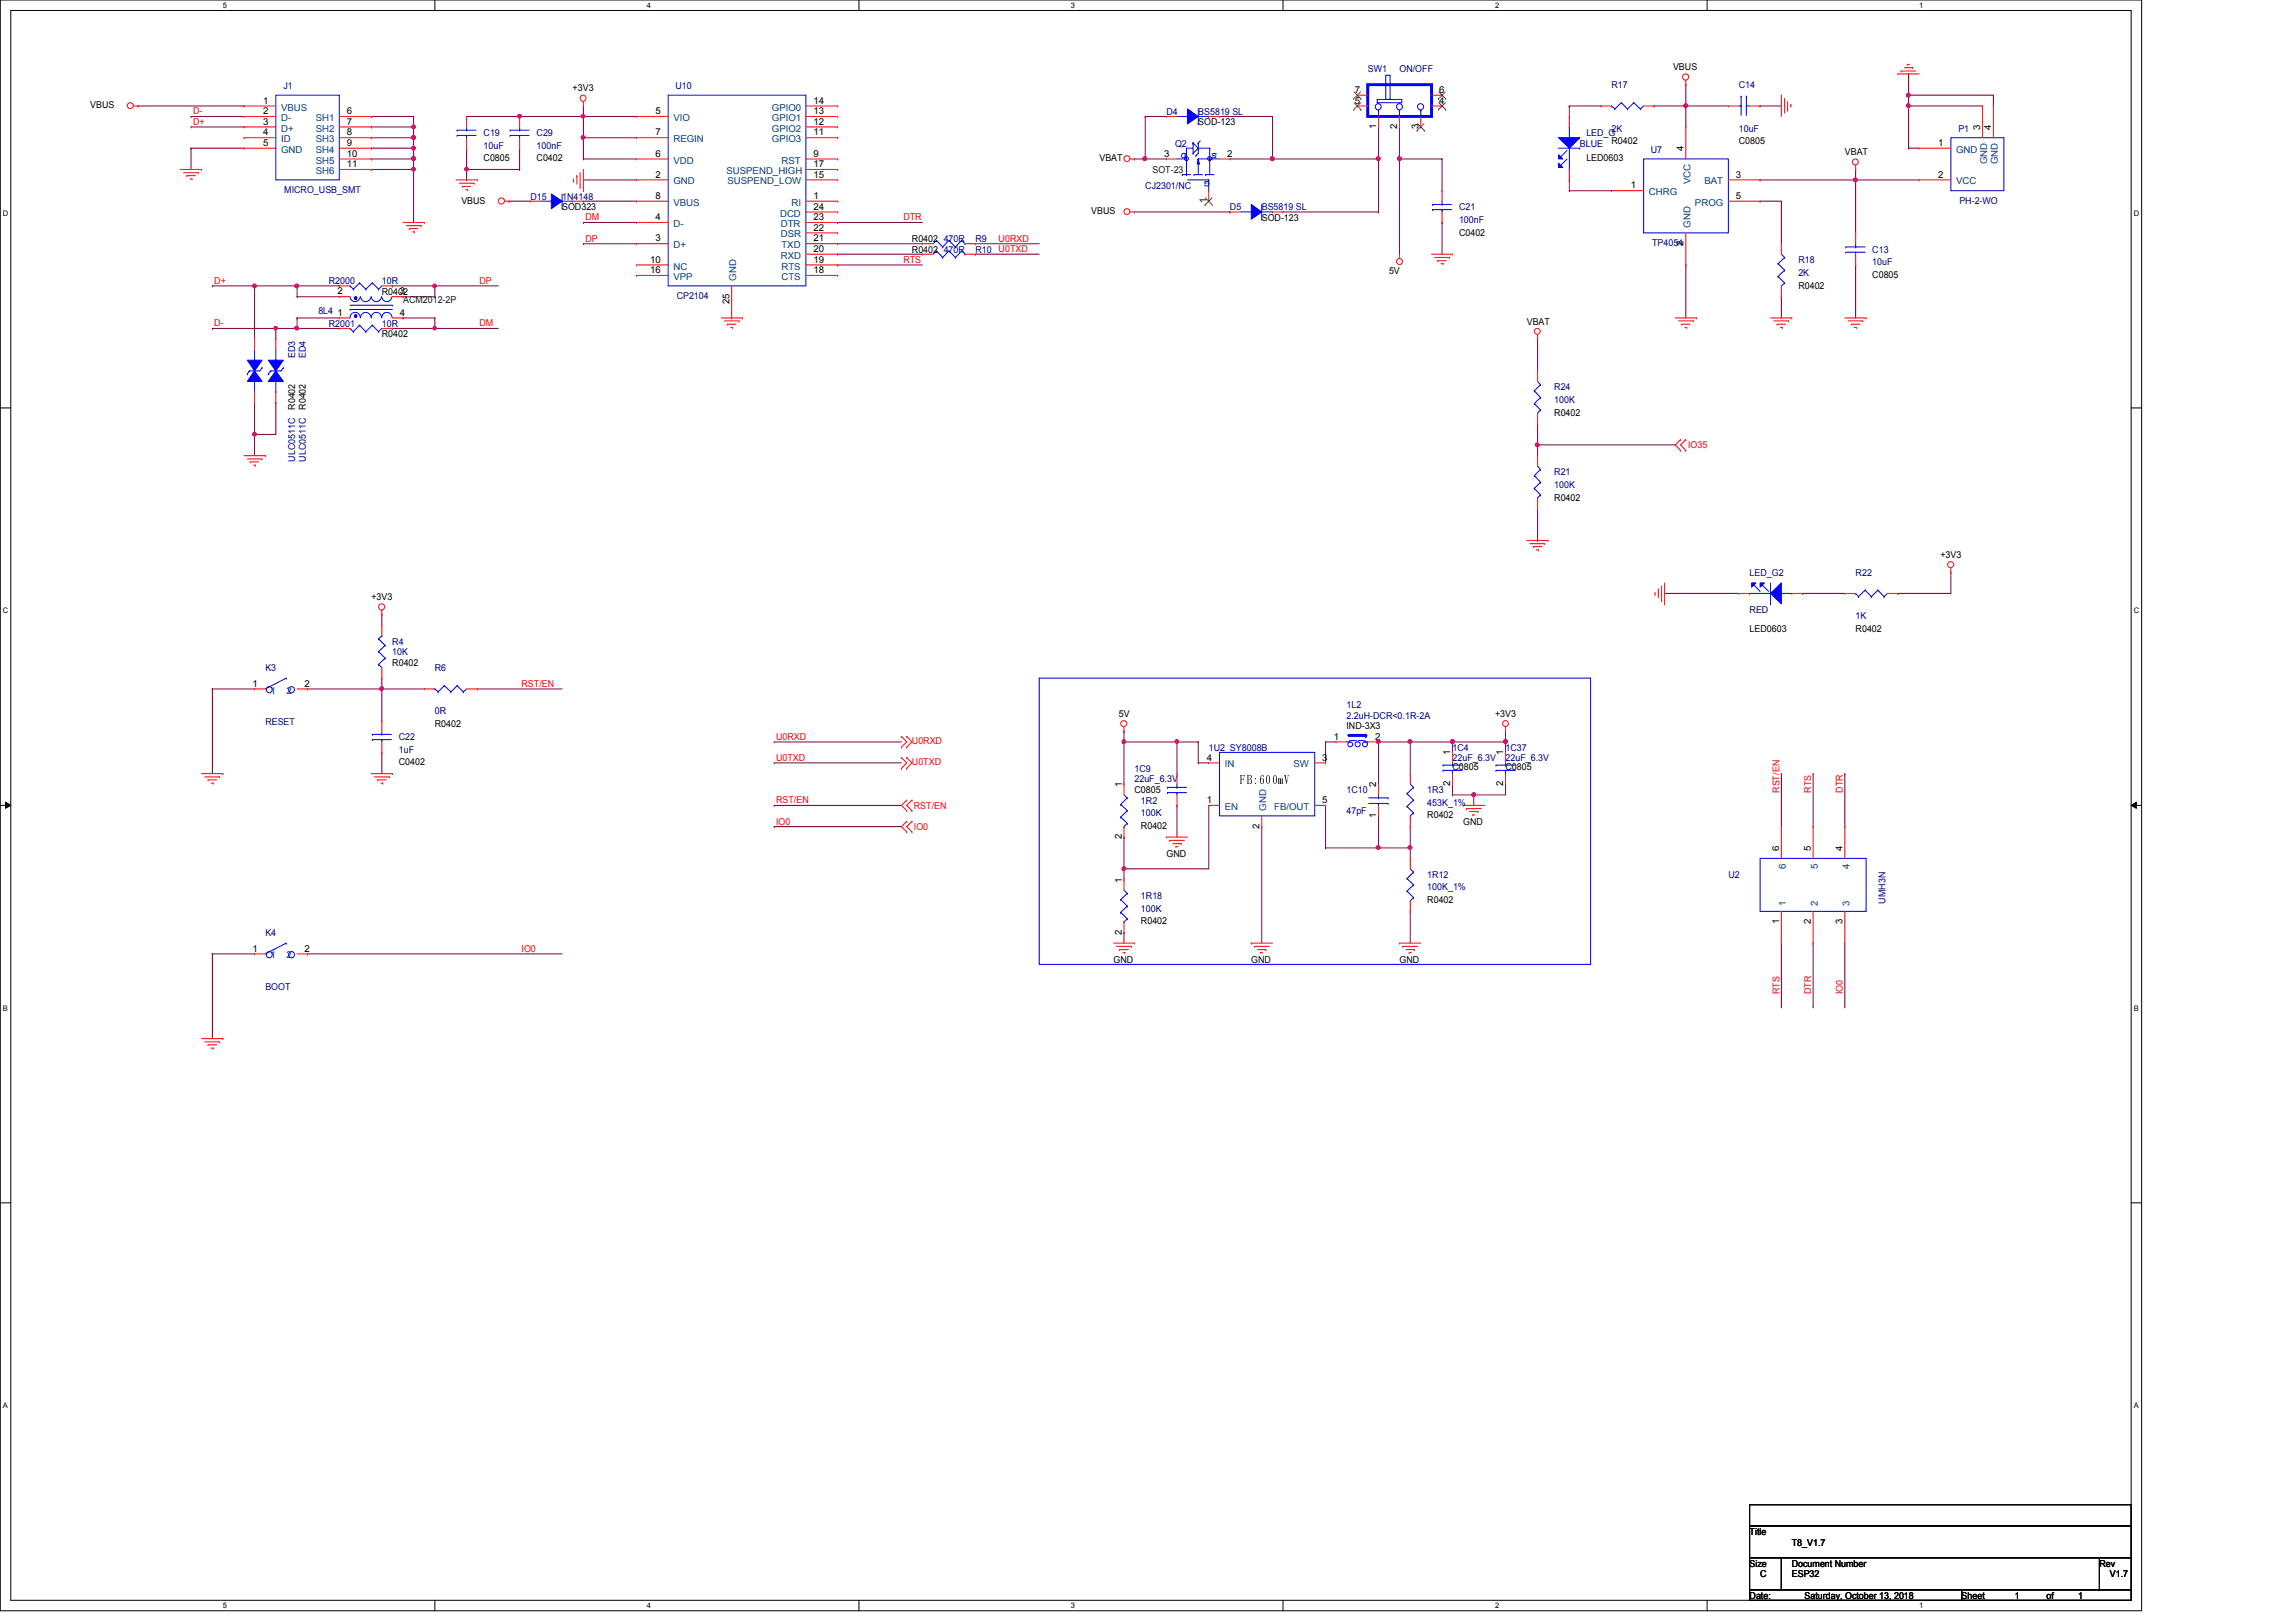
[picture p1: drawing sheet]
<svg xmlns="http://www.w3.org/2000/svg" width="297mm" height="210mm" viewBox="0 0 297 210" stroke-linecap="round" stroke-linejoin="round" font-family="sans-serif">
<defs><g id="words">
<text font-size="1.6" x="160.5" y="101.5">FB:600mV</text>
<g font-size="1.2" fill="#00007f">
<text x="36.7" y="11.6">J1</text>
<text x="87.4" y="11.6">U10</text>
<text x="177" y="9.4">SW1</text>
<text x="181.1" y="9.4">ON/OFF</text>
<text x="208.5" y="11.4">R17</text>
<text x="225" y="11.4">C14</text>
<text x="62.6" y="17.6">C19</text>
<text x="69.4" y="17.6">C29</text>
<text x="150.9" y="14.9">D4</text>
<text x="155" y="14.9">BS5819 SL</text>
<text x="205.2" y="17.6">LED_G</text>
<text x="208.5" y="17">2K</text>
<text x="225" y="17">10uF</text>
<text x="253.4" y="17">P1</text>
<text x="62.6" y="19.2">10uF</text>
<text x="69.4" y="19.2">100nF</text>
<text x="152" y="19">Q2</text>
<text x="204.4" y="19">BLUE</text>
<text x="213.6" y="19.8">U7</text>
<text x="36.8" y="25">MICRO_USB_SMT</text>
<text x="68.6" y="25.8">D15</text>
<text x="72.7" y="25.8">1N4148</text>
<text x="148.2" y="24.4">CJ2301/NC</text>
<text x="159.1" y="27.2">D5</text>
<text x="163.2" y="27.2">BS5819 SL</text>
<text x="188.8" y="27.2">C21</text>
<text x="188.8" y="28.8">100nF</text>
<text x="253.5" y="26.4">PH-2-WO</text>
<text x="122.1" y="32.7">470R</text>
<text x="122.1" y="31.3">470R</text>
<text x="126.2" y="32.7">R10</text>
<text x="126.2" y="31.3">R9</text>
<text x="213.7" y="31.8">TP4054</text>
<text x="232.7" y="34">R18</text>
<text x="232.7" y="35.7">2K</text>
<text x="242.2" y="32.7">C13</text>
<text x="242.2" y="34.3">10uF</text>
<text x="41.2" y="40.6">8L4</text>
<text x="42.5" y="36.8">R2000</text>
<text x="49.4" y="36.8">10R</text>
<text x="87.5" y="38.7">CP2104</text>
<text x="38.2" y="46.4" transform="rotate(-90 38.2 46.4)">ED3</text>
<text x="39.6" y="46.4" transform="rotate(-90 39.6 46.4)">ED4</text>
<text x="42.5" y="42.3">R2001</text>
<text x="49.4" y="42.3">10R</text>
<text x="201.1" y="50.5">R24</text>
<text x="201.1" y="52.2">100K</text>
<text x="38.2" y="59.8" transform="rotate(-90 38.2 59.8)">ULC0511C</text>
<text x="39.6" y="59.8" transform="rotate(-90 39.6 59.8)">ULC0511C</text>
<text x="201.1" y="61.5">R21</text>
<text x="201.1" y="63.1">100K</text>
<text x="226.4" y="74.5">LED_G2</text>
<text x="240.1" y="74.5">R22</text>
<text x="50.8" y="83.4">R4</text>
<text x="226.4" y="79.3">RED</text>
<text x="240.1" y="80.1">1K</text>
<text x="34.3" y="86.9">K3</text>
<text x="50.8" y="84.8">10K</text>
<text x="56.3" y="86.9">R6</text>
<text x="34.3" y="93.9">RESET</text>
<text x="51.6" y="95.8">C22</text>
<text x="56.3" y="92.5">0R</text>
<text x="174.2" y="91.7">1L2</text>
<text x="174.2" y="93">2.2uH-DCR&lt;0.1R-2A</text>
<text x="51.6" y="97.4">1uF</text>
<text x="146.8" y="99.9">1C9</text>
<text x="146.8" y="101.3">22uF_6.3V</text>
<text x="156.4" y="97.2">1U2 SY8008B</text>
<text x="187.9" y="97.2">1C4</text>
<text x="187.9" y="98.5">22uF_6.3V</text>
<text x="194.8" y="97.2">1C37</text>
<text x="194.8" y="98.5">22uF_6.3V</text>
<text x="147.6" y="104">1R2</text>
<text x="147.6" y="105.6">100K</text>
<text x="174.2" y="102.6">1C10</text>
<text x="174.2" y="105.4">47pF</text>
<text x="184.7" y="102.6">1R3</text>
<text x="184.7" y="104.3">453K_1%</text>
<text x="184.7" y="113.6">1R12</text>
<text x="223.6" y="113.6">U2</text>
<text x="147.6" y="116.3">1R18</text>
<text x="147.6" y="118">100K</text>
<text x="184.7" y="115.2">100K_1%</text>
<text x="243.9" y="117" transform="rotate(-90 243.9 117)">UMH3N</text>
<text x="34.3" y="121.2">K4</text>
<text x="34.3" y="128.1">BOOT</text>
</g>
<g font-size="1.2">
<text x="74.1" y="11.8">+3V3</text>
<text x="216.4" y="9.1">VBUS</text>
<text x="11.7" y="14">VBUS</text>
<text x="34" y="13.4">1</text>
<text x="34" y="14.8">2</text>
<text x="34" y="16.1">3</text>
<text x="34" y="17.5">4</text>
<text x="44.9" y="14.8">6</text>
<text x="44.9" y="16.1">7</text>
<text x="44.9" y="17.5">8</text>
<text x="84.8" y="14.8">5</text>
<text x="84.8" y="17.5">7</text>
<text x="105.2" y="13.4">14</text>
<text x="105.2" y="14.8">13</text>
<text x="105.2" y="16.1">12</text>
<text x="105.2" y="17.5">11</text>
<text x="155" y="16.2">SOD-123</text>
<text x="175.3" y="12">7</text>
<text x="175.3" y="13.4">5</text>
<text x="178.1" y="16.7" transform="rotate(-90 178.1 16.7)">1</text>
<text x="180.8" y="16.7" transform="rotate(-90 180.8 16.7)">2</text>
<text x="183.5" y="16.7" transform="rotate(-90 183.5 16.7)">3</text>
<text x="186.2" y="13.4">4</text>
<text x="186.2" y="12">6</text>
<text x="256.2" y="16.8" transform="rotate(-90 256.2 16.8)">3</text>
<text x="257.6" y="16.8" transform="rotate(-90 257.6 16.8)">4</text>
<text x="34" y="18.9">5</text>
<text x="44.9" y="18.9">9</text>
<text x="44.9" y="20.3">10</text>
<text x="44.9" y="21.6">11</text>
<text x="62.6" y="20.9">C0805</text>
<text x="69.4" y="20.9">C0402</text>
<text x="84.8" y="20.3">6</text>
<text x="84.8" y="23">2</text>
<text x="105.2" y="20.3">9</text>
<text x="105.2" y="21.6">17</text>
<text x="105.2" y="23">15</text>
<text x="142.2" y="20.9">VBAT</text>
<text x="150.6" y="20.3">3</text>
<text x="158.7" y="20.3">2</text>
<text x="205.2" y="20.9">LED0603</text>
<text x="208.5" y="18.7">R0402</text>
<text x="217.8" y="19.6" transform="rotate(-90 217.8 19.6)">4</text>
<text x="224.6" y="23">3</text>
<text x="225" y="18.7">C0805</text>
<text x="238.7" y="20.1">VBAT</text>
<text x="250.7" y="18.9">1</text>
<text x="250.7" y="23">2</text>
<text x="59.7" y="26.4">VBUS</text>
<text x="72.7" y="27.2">SOD323</text>
<text x="84.8" y="25.7">8</text>
<text x="84.8" y="28.5">4</text>
<text x="105.2" y="25.7">1</text>
<text x="105.2" y="27.1">24</text>
<text x="105.2" y="28.5">23</text>
<text x="105.2" y="29.8">22</text>
<text x="141.2" y="27.7">VBUS</text>
<text x="156.1" y="26.3" transform="rotate(-90 156.1 26.3)">1</text>
<text x="163.2" y="28.6">SOD-123</text>
<text x="211" y="24.4">1</text>
<text x="224.6" y="25.7">5</text>
<text x="84.1" y="35.3">16</text>
<text x="84.1" y="34">10</text>
<text x="84.8" y="31.2">3</text>
<text x="105.2" y="31.2">21</text>
<text x="105.2" y="32.6">20</text>
<text x="105.2" y="34">19</text>
<text x="105.2" y="35.3">18</text>
<text x="118" y="32.7">R0402</text>
<text x="118" y="31.3">R0402</text>
<text x="179.7" y="35.4">5V</text>
<text x="188.8" y="30.5">C0402</text>
<text x="217.8" y="31.8" transform="rotate(-90 217.8 31.8)">2</text>
<text x="242.2" y="36">C0805</text>
<text x="43.6" y="40.9">1</text>
<text x="43.6" y="38.1">2</text>
<text x="49.4" y="38.1">R0402</text>
<text x="51.7" y="40.9">4</text>
<text x="51.7" y="38.1">3</text>
<text x="94.4" y="39.3" transform="rotate(-90 94.4 39.3)">25</text>
<text x="197.5" y="42">VBAT</text>
<text x="232.7" y="37.3">R0402</text>
<text x="49.4" y="43.6">R0402</text>
<text x="38.2" y="53" transform="rotate(-90 38.2 53)">R0402</text>
<text x="39.6" y="53" transform="rotate(-90 39.6 53)">R0402</text>
<text x="201.1" y="53.8">R0402</text>
<text x="201.1" y="64.8">R0402</text>
<text x="48" y="77.7">+3V3</text>
<text x="251" y="72.2">+3V3</text>
<text x="226.4" y="81.8">LED0603</text>
<text x="240.1" y="81.8">R0402</text>
<text x="32.7" y="88.9">1</text>
<text x="39.4" y="88.9">2</text>
<text x="50.8" y="86.1">R0402</text>
<text x="56.3" y="94.1">R0402</text>
<text x="144.7" y="92.8">5V</text>
<text x="172.5" y="95.7">1</text>
<text x="174.2" y="94.4">IND-3X3</text>
<text x="177.9" y="95.7">2</text>
<text x="193.4" y="92.8">+3V3</text>
<text x="51.6" y="99.1">C0402</text>
<text x="145.1" y="101.9" transform="rotate(-90 145.1 101.9)">1</text>
<text x="156.1" y="98.4">4</text>
<text x="171.1" y="98.4">3</text>
<text x="178.1" y="101.9" transform="rotate(-90 178.1 101.9)">2</text>
<text x="187.6" y="101.8" transform="rotate(-90 187.6 101.8)">2</text>
<text x="187.6" y="97.7" transform="rotate(-90 187.6 97.7)">1</text>
<text x="187.9" y="99.6">C0805</text>
<text x="194.5" y="101.8" transform="rotate(-90 194.5 101.8)">2</text>
<text x="194.5" y="97.7" transform="rotate(-90 194.5 97.7)">1</text>
<text x="194.8" y="99.6">C0805</text>
<text x="146.8" y="102.6">C0805</text>
<text x="147.6" y="107.3">R0402</text>
<text x="156.1" y="103.9">1</text>
<text x="162.9" y="107.2" transform="rotate(-90 162.9 107.2)">2</text>
<text x="171.1" y="103.9">5</text>
<text x="178.1" y="105.9" transform="rotate(-90 178.1 105.9)">1</text>
<text x="184.7" y="105.9">R0402</text>
<text x="189.3" y="106.7">GND</text>
<text x="145.1" y="108.6" transform="rotate(-90 145.1 108.6)">2</text>
<text x="150.9" y="110.9">GND</text>
<text x="230.2" y="110.1" transform="rotate(-90 230.2 110.1)">6</text>
<text x="234.3" y="110.1" transform="rotate(-90 234.3 110.1)">5</text>
<text x="238.4" y="110.1" transform="rotate(-90 238.4 110.1)">4</text>
<text x="145.1" y="114.2" transform="rotate(-90 145.1 114.2)">1</text>
<text x="147.6" y="119.6">R0402</text>
<text x="184.7" y="116.9">R0402</text>
<text x="230.2" y="119.6" transform="rotate(-90 230.2 119.6)">1</text>
<text x="234.3" y="119.6" transform="rotate(-90 234.3 119.6)">2</text>
<text x="238.4" y="119.6" transform="rotate(-90 238.4 119.6)">3</text>
<text x="32.7" y="123.1">1</text>
<text x="39.4" y="123.1">2</text>
<text x="144.1" y="124.6">GND</text>
<text x="145.1" y="120.9" transform="rotate(-90 145.1 120.9)">2</text>
<text x="161.9" y="124.6">GND</text>
<text x="181.1" y="124.6">GND</text>
<text x="226.4" y="198.6">Title</text>
<text x="226.4" y="202.7">Size</text>
<text x="231.8" y="202.7">Document Number</text>
<text x="231.8" y="200">T8_V1.7</text>
<text x="271.6" y="202.7">Rev</text>
<text x="226.4" y="206.9">Date:</text>
<text x="227.7" y="204.1">C</text>
<text x="231.8" y="204.1">ESP32</text>
<text x="233.5" y="206.9">Saturday, October 13, 2018</text>
<text x="253.8" y="206.9">Sheet</text>
<text x="260.6" y="206.9">1</text>
<text x="264.7" y="206.9">of</text>
<text x="268.9" y="206.9">1</text>
<text x="273" y="204.1">V1.7</text>
</g>
<g font-size="1.2" fill="#f00">
<text x="25" y="16.2">D+</text>
<text x="25" y="14.8">D-</text>
<text x="75.7" y="28.5">DM</text>
<text x="116.9" y="28.5">DTR</text>
<text x="75.7" y="31.3">DP</text>
<text x="116.9" y="34">RTS</text>
<text x="129.2" y="32.6">U0TXD</text>
<text x="129.2" y="31.3">U0RXD</text>
<text x="27.7" y="36.7">D+</text>
<text x="62" y="36.7">DP</text>
<text x="27.7" y="42.2">D-</text>
<text x="62" y="42.2">DM</text>
<text x="218.4" y="58">IO35</text>
<text x="67.5" y="88.9">RST/EN</text>
<text x="100.4" y="95.8">U0RXD</text>
<text x="100.4" y="98.5">U0TXD</text>
<text x="118" y="99.1">U0TXD</text>
<text x="118" y="96.3">U0RXD</text>
<text x="100.4" y="106.7">IO0</text>
<text x="100.4" y="104">RST/EN</text>
<text x="118.2" y="104.7">RST/EN</text>
<text x="118.2" y="107.4">IO0</text>
<text x="230.2" y="102.6" transform="rotate(-90 230.2 102.6)">RST/EN</text>
<text x="234.3" y="102.6" transform="rotate(-90 234.3 102.6)">RTS</text>
<text x="238.4" y="102.6" transform="rotate(-90 238.4 102.6)">DTR</text>
<text x="67.5" y="123.2">IO0</text>
<text x="230.2" y="128.7" transform="rotate(-90 230.2 128.7)">RTS</text>
<text x="234.3" y="128.7" transform="rotate(-90 234.3 128.7)">DTR</text>
<text x="238.4" y="128.7" transform="rotate(-90 238.4 128.7)">IO0</text>
</g>
<g font-size="1.2" fill="#003f7f">
<text x="36.4" y="14.3">VBUS</text>
<text x="36.4" y="15.7">D-</text>
<text x="36.4" y="17">D+</text>
<text x="40.8" y="15.7">SH1</text>
<text x="40.8" y="17">SH2</text>
<text x="87.1" y="15.7">VIO</text>
<text x="99.9" y="14.3">GPIO0</text>
<text x="99.9" y="15.7">GPIO1</text>
<text x="99.9" y="17">GPIO2</text>
<text x="36.4" y="18.4">ID</text>
<text x="36.4" y="19.8">GND</text>
<text x="40.8" y="18.4">SH3</text>
<text x="40.8" y="19.8">SH4</text>
<text x="40.8" y="21.2">SH5</text>
<text x="40.8" y="22.5">SH6</text>
<text x="87.1" y="18.4">REGIN</text>
<text x="87.1" y="21.2">VDD</text>
<text x="87.1" y="23.9">GND</text>
<text x="94" y="22.5">SUSPEND_HIGH</text>
<text x="94.1" y="23.9">SUSPEND_LOW</text>
<text x="99.9" y="18.4">GPIO3</text>
<text x="101.1" y="21.2">RST</text>
<text x="218.7" y="23.9" transform="rotate(-90 218.7 23.9)">VCC</text>
<text x="220.5" y="23.9">BAT</text>
<text x="253.1" y="19.8">GND</text>
<text x="253.1" y="23.9">VCC</text>
<text x="257.1" y="21.3" transform="rotate(-90 257.1 21.3)">GND</text>
<text x="258.5" y="21.3" transform="rotate(-90 258.5 21.3)">GND</text>
<text x="87.1" y="26.6">VBUS</text>
<text x="87.1" y="29.4">D-</text>
<text x="100.9" y="28">DCD</text>
<text x="101" y="29.4">DTR</text>
<text x="102.4" y="26.6">RI</text>
<text x="213.3" y="25.3">CHRG</text>
<text x="218.7" y="29.5" transform="rotate(-90 218.7 29.5)">GND</text>
<text x="219.3" y="26.6">PROG</text>
<text x="87.1" y="32.1">D+</text>
<text x="87.1" y="34.9">NC</text>
<text x="101" y="30.7">DSR</text>
<text x="101" y="33.5">RXD</text>
<text x="101.1" y="32.1">TXD</text>
<text x="101.1" y="34.9">RTS</text>
<text x="87.1" y="36.2">VPP</text>
<text x="95.2" y="36.3" transform="rotate(-90 95.2 36.3)">GND</text>
<text x="101.1" y="36.2">CTS</text>
<text x="35" y="89.7">1</text>
<text x="37.1" y="89.7">2</text>
<text x="158.5" y="99.3">IN</text>
<text x="167.3" y="99.3">SW</text>
<text x="158.5" y="104.8">EN</text>
<text x="163.8" y="104.9" transform="rotate(-90 163.8 104.9)">GND</text>
<text x="164.8" y="104.8">FB/OUT</text>
<text x="231.1" y="112.4" transform="rotate(-90 231.1 112.4)">6</text>
<text x="235.2" y="112.4" transform="rotate(-90 235.2 112.4)">5</text>
<text x="239.3" y="112.4" transform="rotate(-90 239.3 112.4)">4</text>
<text x="231.1" y="117.3" transform="rotate(-90 231.1 117.3)">1</text>
<text x="235.2" y="117.3" transform="rotate(-90 235.2 117.3)">2</text>
<text x="239.3" y="117.3" transform="rotate(-90 239.3 117.3)">3</text>
<text x="35" y="124">1</text>
<text x="37.1" y="124">2</text>
</g>
<g font-size="1.2" fill="#003f00">
<text x="149.1" y="22.4">SOT-23</text>
<text x="52.2" y="39.2">ACM2012-2P</text>
</g>
<g font-size="1.2" fill="#00f">
<text x="153.5" y="19.8" transform="rotate(180 153.5 19.8)">D</text>
<text x="156.5" y="23.4" transform="rotate(180 156.5 23.4)">G</text>
<text x="157.5" y="19.8" transform="rotate(180 157.5 19.8)">S</text>
</g>
<g font-size="1">
<text x="28.8" y="1">5</text>
<text x="83.7" y="1">4</text>
<text x="138.6" y="1">3</text>
<text x="193.4" y="1">2</text>
<text x="248.3" y="1">1</text>
<text x=".4" y="27.9">D</text>
<text x="276.1" y="27.9">D</text>
<text x=".4" y="79.4">C</text>
<text x="276.1" y="79.4">C</text>
<text x=".4" y="130.8">B</text>
<text x="276.1" y="130.8">B</text>
<text x=".4" y="182.2">A</text>
<text x="276.1" y="182.2">A</text>
<text x="28.8" y="208.1">5</text>
<text x="83.7" y="208.1">4</text>
<text x="138.6" y="208.1">3</text>
<text x="193.4" y="208.1">2</text>
<text x="248.3" y="208.1">1</text>
</g>
</g></defs>
<path d="M0 0h277.1v208.4h-277.1zM1.4 1.4h274.3v205.7h-274.3z" fill="none" stroke="#000" stroke-width=".13"/>
<g fill="#fff">
<path d="M28.8 .1h.6v1.1h-.6z"/>
<path d="M28.8 207.2h.6v1.1h-.6z"/>
</g>
<path d="M56.3 0v1.4M56.3 207.1v1.3" fill="none" stroke="#000" stroke-width=".13"/>
<g fill="#fff">
<path d="M83.7 .1h.5v1.1h-.5z"/>
<path d="M83.7 207.2h.5v1.1h-.5z"/>
</g>
<path d="M111.1 0v1.4M111.1 207.1v1.3" fill="none" stroke="#000" stroke-width=".13"/>
<g fill="#fff">
<path d="M138.6 .1h.5v1.1h-.5z"/>
<path d="M138.6 207.2h.5v1.1h-.5z"/>
</g>
<path d="M166 0v1.4M166 207.1v1.3" fill="none" stroke="#000" stroke-width=".13"/>
<g fill="#fff">
<path d="M193.4 .1h.6v1.1h-.6z"/>
<path d="M193.4 207.2h.6v1.1h-.6z"/>
</g>
<path d="M220.8 0v1.4M220.8 207.1v1.3" fill="none" stroke="#000" stroke-width=".13"/>
<g fill="#fff">
<path d="M248.3 .1h.5v1.1h-.5z"/>
<path d="M248.3 207.2h.5v1.1h-.5z"/>
<path d="M.4 27.1h.7v1.1h-.7z"/>
<path d="M276.1 27.1h.7v1.1h-.7z"/>
<path d="M.4 78.5h.7v1.1h-.7z"/>
<path d="M276.1 78.5h.7v1.1h-.7z"/>
</g>
<path d="M0 52.8h1.4M275.7 52.8h1.4" fill="none" stroke="#000" stroke-width=".13"/>
<g fill="#fff">
<path d="M.4 129.9h.6v1.1h-.6z"/>
<path d="M276.1 129.9h.6v1.1h-.6z"/>
</g>
<path d="M0 104.2h1.4M.7 103.8l.7 .4-.7 .4zM275.7 104.2l.7-.4v.8zM275.7 104.2h1.4" fill="none" stroke="#000" stroke-width=".13"/>
<path d="M.7 103.8l.7 .4-.7 .4zM275.7 104.2l.7-.4v.8z" fill="#000"/>
<g fill="#fff">
<path d="M.4 181.4h.6v1.1h-.6z"/>
<path d="M276.1 181.4h.6v1.1h-.6z"/>
</g>
<path d="M0 155.7h1.4M275.7 155.7h1.4" fill="none" stroke="#000" stroke-width=".13"/>
<path d="M134.4 87.8h71.4v37h-71.4z" fill="none" stroke="#00f" stroke-width=".13"/>
<path d="M48 15.1h.1M48 16.4h.1M48 15.1h5.5M48 16.4h5.5M53.5 16.4h.1M53.5 16.4v1.4" fill="none" stroke="#7f003f" stroke-width=".13"/>
<circle cx="53.5" cy="16.4" r=".26" fill="#f0f"/>
<circle cx="53.5" cy="16.4" r=".26" fill="none" stroke="#f0f" stroke-width=".13"/>
<path d="M48 17.8h.1M48 17.8h5.5M53.5 17.8h.1M53.5 17.8v1.4" fill="none" stroke="#7f003f" stroke-width=".13"/>
<circle cx="53.5" cy="17.8" r=".26" fill="#f0f"/>
<circle cx="53.5" cy="17.8" r=".26" fill="none" stroke="#f0f" stroke-width=".13"/>
<path d="M48 19.2h.1M48 19.2h5.5M53.5 21.9h.1M53.5 21.9v6.9" fill="none" stroke="#7f003f" stroke-width=".13"/>
<circle cx="53.5" cy="21.9" r=".25" fill="#f0f"/>
<circle cx="53.5" cy="21.9" r=".25" fill="none" stroke="#f0f" stroke-width=".13"/>
<path d="M48 20.6h.1M48 20.6h5.5" fill="none" stroke="#7f003f" stroke-width=".13"/>
<circle cx="53.5" cy="20.5" r=".26" fill="#f0f"/>
<circle cx="53.5" cy="20.5" r=".26" fill="none" stroke="#f0f" stroke-width=".13"/>
<g fill="none" stroke="#7f003f" stroke-width=".13">
<path d="M24.7 19.2h.1M24.7 16.4h.1M24.7 15.1h.1M24.7 19.2h6.9M24.7 19.2v2.7M24.7 16.4h6.9M24.7 15.1h6.9M218.1 13.7h.1M218.1 13.7v2.7M48 21.9h.1M48 21.9h5.5M75.5 28.8h.1"/>
<path d="M75.5 31.5h.1M75.5 28.8h6.8M75.5 31.5h6.8M108.4 32.9h.1M108.4 28.8h.1M108.4 34.3h.1M108.4 28.8h10.9M108.4 32.9h10.9M108.4 34.3h10.9"/>
</g>
<circle cx="218.1" cy="13.7" r=".26" fill="#f0f"/>
<circle cx="218.1" cy="13.7" r=".26" fill="none" stroke="#f0f" stroke-width=".13"/>
<g fill="none" stroke="#7f003f" stroke-width=".13">
<path d="M203 13.7h.1M203 13.7h4.1M203 13.7v1.4M218.1 13.7h.1M218.1 13.7h5.5M203 24.7h.1M203 23.3h.1M203 24.7h5.5M203 23.3v1.4M218.1 34.3h.1M218.1 34.3v6.8M227.7 26h.1"/>
<path d="M227.7 26h2.8M230.5 26h.1M230.5 26v5.5M240.1 23.3h.1M240.1 23.3h8.2"/>
</g>
<circle cx="240" cy="23.3" r=".26" fill="#f0f"/>
<circle cx="240" cy="23.3" r=".26" fill="none" stroke="#f0f" stroke-width=".13"/>
<path d="M227.7 13.7h.1M227.7 13.7h2.8M246.9 19.2h.1M246.9 13.7h.1M246.9 19.2h1.4M246.9 13.7v5.5M230.5 38.4h.1M230.5 38.4v2.7M240.1 23.3h.1M240.1 34.3h.1M240.1 23.3v6.8M240.1 34.3v6.8" fill="none" stroke="#7f003f" stroke-width=".13"/>
<circle cx="246.9" cy="13.7" r=".26" fill="#f0f"/>
<circle cx="246.9" cy="13.7" r=".26" fill="none" stroke="#f0f" stroke-width=".13"/>
<path d="M214 13.7h.1M218.1 11h.1M218.1 11v2.7h-4.1M227.7 23.3h.1M240.1 21.9h.1M240.1 21.9v1.4h-12.4M49.4 87.8h.1M49.4 87.8v1.4" fill="none" stroke="#7f003f" stroke-width=".13"/>
<path d="M49.2 88.9h.2l.2 .1-.1 .3-.1 .1-.2-.1z" fill-rule="evenodd" fill="#f0f"/>
<path d="M49.2 88.9h.2l.2 .1-.1 .3-.1 .1-.2-.1z" fill="none" stroke="#f0f" stroke-width=".13"/>
<g fill="none" stroke="#7f003f" stroke-width=".13">
<path d="M246.9 13.7h.1M246.9 12.3h.1M246.9 13.7h9.6M246.9 12.3v1.4M246.9 12.3h11M257.9 12.3h.1M257.9 12.3v1.4M49.4 79.5h.1M49.4 79.5v1.4M39.8 89.2h.1M39.8 89.2h9.6M230.5 100.1h.1"/>
<path d="M230.5 100.1v6.9M234.6 100.1h.1M234.6 100.1v6.9M238.7 100.1h.1M238.7 100.1v6.9M230.5 130.3h.1M230.5 122v8.3M234.6 130.3h.1M234.6 122v8.3M238.7 130.3h.1M238.7 122v8.3"/>
</g>
<circle cx="246.9" cy="12.3" r=".26" fill="#f0f"/>
<circle cx="246.9" cy="12.3" r=".26" fill="none" stroke="#f0f" stroke-width=".13"/>
<path d="M75.5 13.7h.1M75.5 17.8h.1M75.5 13.7v1.4M75.5 17.8h6.8M246.9 9.6h.1M246.9 9.6v2.7M75.5 23.3h.1M75.5 20.6h.1M75.5 23.3h6.8M75.5 20.6h6.8M108.4 31.5h.1M108.4 31.5h10.9" fill="none" stroke="#7f003f" stroke-width=".13"/>
<circle cx="75.4" cy="17.8" r=".26" fill="#f0f"/>
<circle cx="75.4" cy="17.8" r=".26" fill="none" stroke="#f0f" stroke-width=".13"/>
<path d="M75.5 17.8h.1M75.5 15.1h.1M75.5 15.1v5.5M75.5 15.1h6.8" fill="none" stroke="#7f003f" stroke-width=".13"/>
<circle cx="75.4" cy="15" r=".25" fill="#f0f"/>
<circle cx="75.4" cy="15" r=".25" fill="none" stroke="#f0f" stroke-width=".13"/>
<path d="M60.4 15.1h6.8M67.2 15.1h.1" fill="none" stroke="#7f003f" stroke-width=".13"/>
<circle cx="67.2" cy="15" r=".25" fill="#f0f"/>
<circle cx="67.2" cy="15" r=".25" fill="none" stroke="#f0f" stroke-width=".13"/>
<path d="M60.4 19.2v2.7M67.2 15.1h8.3M67.2 19.2v2.7M75.5 15.1h.1M60.4 21.9h.1M60.4 21.9h6.8M67.2 21.9h.1" fill="none" stroke="#7f003f" stroke-width=".13"/>
<circle cx="60.4" cy="21.9" r=".25" fill="#f0f"/>
<circle cx="60.4" cy="21.9" r=".25" fill="none" stroke="#f0f" stroke-width=".13"/>
<path d="M60.4 23.3h.1M60.4 21.9v1.4M181.1 20.6h.1M181.1 20.6v12.3M49.4 89.2h.1M49.4 89.2h5.5M61.8 89.2h.1M61.8 89.2h10.9" fill="none" stroke="#7f003f" stroke-width=".13"/>
<circle cx="181.1" cy="20.5" r=".26" fill="#f0f"/>
<circle cx="181.1" cy="20.5" r=".26" fill="none" stroke="#f0f" stroke-width=".13"/>
<path d="M53.5 19.2h.1M53.5 19.2v2.7M53.5 20.6h.1M186.6 28.8h.1M186.6 28.8v4.1M215.3 76.8h.1M215.3 76.8h9.7M233.2 76.8h.1M233.2 76.8h5.5M245.5 76.8h.1M252.4 74h.1M252.4 74v2.8h-6.9" fill="none" stroke="#7f003f" stroke-width=".13"/>
<circle cx="53.5" cy="19.2" r=".26" fill="#f0f"/>
<circle cx="53.5" cy="19.2" r=".26" fill="none" stroke="#f0f" stroke-width=".13"/>
<path d="M53.5 15.1h.1M53.5 15.1v1.3M38.4 37h.1M38.4 37h5.5M27.5 89.2h.1M27.5 89.2h5.4M27.5 89.2v10.9" fill="none" stroke="#7f003f" stroke-width=".13"/>
<circle cx="38.4" cy="37" r=".26" fill="#f0f"/>
<circle cx="38.4" cy="37" r=".26" fill="none" stroke="#f0f" stroke-width=".13"/>
<path d="M56.3 42.5h.1M56.3 42.5h8.2" fill="none" stroke="#7f003f" stroke-width=".13"/>
<path d="M56.1 42.3h.3l.1 .2-.1 .1-.2 .1-.1-.1z" fill-rule="evenodd" fill="#f0f"/>
<path d="M56.1 42.3h.3l.1 .2-.1 .1-.2 .1-.1-.1z" fill="none" stroke="#f0f" stroke-width=".13"/>
<path d="M56.3 37h.1M56.3 37h8.2" fill="none" stroke="#7f003f" stroke-width=".13"/>
<path d="M56.1 36.8l.1-.1 .2 .2v.3l-.2 .1-.1-.1z" fill-rule="evenodd" fill="#f0f"/>
<path d="M56.1 36.8l.1-.1 .2 .2v.3l-.2 .1-.1-.1z" fill="none" stroke="#f0f" stroke-width=".13"/>
<g fill="none" stroke="#7f003f" stroke-width=".13">
<path d="M38.4 38.4h.1M38.4 38.4h5.5M50.8 37h.1M50.8 37h5.5M52.2 38.4h.1M56.3 37h.1M56.3 37v1.4h-4.1M38.4 41.1h.1M38.4 42.5h.1M38.4 41.1h5.5M38.4 42.5h5.5M52.2 41.1h.1"/>
<path d="M52.2 41.1h4.1M56.3 41.1h.1M56.3 41.1v1.4"/>
</g>
<circle cx="38.4" cy="42.5" r=".25" fill="#f0f"/>
<circle cx="38.4" cy="42.5" r=".25" fill="none" stroke="#f0f" stroke-width=".13"/>
<path d="M32.9 37h.1M32.9 37h5.5M38.4 37h.1M38.4 37v1.4M50.8 42.5h.1M50.8 42.5h5.5" fill="none" stroke="#7f003f" stroke-width=".13"/>
<circle cx="32.9" cy="37" r=".26" fill="#f0f"/>
<circle cx="32.9" cy="37" r=".26" fill="none" stroke="#f0f" stroke-width=".13"/>
<path d="M35.7 42.5h.1M38.4 41.1h.1M38.4 41.1v1.4h-2.7" fill="none" stroke="#7f003f" stroke-width=".13"/>
<path d="M35.5 42.3h.3l.1 .2-.1 .1-.2 .1-.1-.1z" fill-rule="evenodd" fill="#f0f"/>
<path d="M35.5 42.3h.3l.1 .2-.1 .1-.2 .1-.1-.1z" fill="none" stroke="#f0f" stroke-width=".13"/>
<path d="M27.5 37h.1M27.5 37h5.4M32.9 37h.1M32.9 37v6.9M27.5 42.5h.1M27.5 42.5h8.2M32.9 56.2h.1M32.9 56.2v2.8M35.7 42.5h.1M35.7 42.5v1.4" fill="none" stroke="#7f003f" stroke-width=".13"/>
<circle cx="32.9" cy="56.2" r=".25" fill="#f0f"/>
<circle cx="32.9" cy="56.2" r=".25" fill="none" stroke="#f0f" stroke-width=".13"/>
<g fill="none" stroke="#7f003f" stroke-width=".13">
<path d="M17.9 13.7h.1M17.9 13.7h13.7M126.2 32.9h.1M126.2 31.5h.1M126.2 32.9h8.2M126.2 31.5h8.2M146.8 27.4h12.3M148.2 20.6h.1M148.2 20.6h2.7M159.1 27.4h.1M159.1 20.6h5.5M164.6 20.6h.1"/>
<path d="M166 27.4h12.3M178.3 27.4h.1M32.9 56.2h.1M32.9 52.1h.1M32.9 52.1v4.1M35.7 52.1h.1M35.7 52.1v4.1h-2.8M100.2 98.7h.1M100.2 96h.1M100.2 98.7h16.4M100.2 96h16.4M100.2 107h.1"/>
<path d="M100.2 104.2h.1M100.2 107h16.4M100.2 104.2h16.4"/>
</g>
<circle cx="164.6" cy="20.5" r=".26" fill="#f0f"/>
<circle cx="164.6" cy="20.5" r=".26" fill="none" stroke="#f0f" stroke-width=".13"/>
<path d="M148.2 15.1h.1M148.2 15.1h2.7M148.2 15.1v5.5M157.8 15.1h6.8M164.6 15.1h.1M164.6 15.1v5.5M178.3 16.4h.1M178.3 16.4v4.2M148.2 20.6h.1M164.6 20.6h.1M164.6 20.6h13.7M178.3 20.6h.1" fill="none" stroke="#7f003f" stroke-width=".13"/>
<circle cx="148.1" cy="20.5" r=".26" fill="#f0f"/>
<circle cx="148.1" cy="20.5" r=".26" fill="none" stroke="#f0f" stroke-width=".13"/>
<path d="M146.8 20.6h.1M146.8 20.6h1.4M152.3 96h.1M152.3 96h2.7M194.8 94.6h.1M194.8 94.6v1.4M27.5 123.4h.1M27.5 123.4h5.4M27.5 123.4v11M39.8 123.4h.1M39.8 123.4h32.9" fill="none" stroke="#7f003f" stroke-width=".13"/>
<path d="M152.1 95.8l.1-.1 .2 .1v.3l-.2 .1-.1-.1z" fill-rule="evenodd" fill="#f0f"/>
<path d="M152.1 95.8l.1-.1 .2 .1v.3l-.2 .1-.1-.1z" fill="none" stroke="#f0f" stroke-width=".13"/>
<path d="M145.4 112.4h.1M156.4 104.2h.1M156.4 104.2v8.2h-11" fill="none" stroke="#7f003f" stroke-width=".13"/>
<path d="M145.2 112.2h.2l.2 .1-.1 .3-.1 .1-.2-.1z" fill-rule="evenodd" fill="#f0f"/>
<path d="M145.2 112.2h.2l.2 .1-.1 .3-.1 .1-.2-.1z" fill="none" stroke="#f0f" stroke-width=".13"/>
<g fill="none" stroke="#7f003f" stroke-width=".13">
<path d="M145.4 96h.1M145.4 96v5.5M152.3 96h.1M152.3 96v4.1M155 96h.1M155 98.7h.1M155 96v2.7M155 98.7h1.4M171.5 96h.1M171.5 96v2.7M171.5 96h1.3M182.5 96h.1"/>
<path d="M182.5 96h5.4M152.3 104.2h.1M152.3 104.2v4.1M163.2 107h.1M163.2 107v15M171.5 104.2h.1M171.5 104.2v5.5"/>
</g>
<circle cx="187.9" cy="96" r=".26" fill="#f0f"/>
<circle cx="187.9" cy="96" r=".26" fill="none" stroke="#f0f" stroke-width=".13"/>
<circle cx="182.4" cy="96" r=".26" fill="#f0f"/>
<circle cx="182.4" cy="96" r=".26" fill="none" stroke="#f0f" stroke-width=".13"/>
<path d="M187.9 96h.1M187.9 96h6.9" fill="none" stroke="#7f003f" stroke-width=".13"/>
<circle cx="194.8" cy="96" r=".26" fill="#f0f"/>
<circle cx="194.8" cy="96" r=".26" fill="none" stroke="#f0f" stroke-width=".13"/>
<circle cx="187.9" cy="96" r=".26" fill="#f0f"/>
<circle cx="187.9" cy="96" r=".26" fill="none" stroke="#f0f" stroke-width=".13"/>
<path d="M178.3 96h.1M178.3 96h4.2M182.5 96h.1M182.5 96v4.1M194.8 96h.1M194.8 96v1.4M182.5 109.7h.1M182.5 109.7v1.4M187.9 102.9h.1M187.9 102.9h6.9M190.7 102.9h.1" fill="none" stroke="#7f003f" stroke-width=".13"/>
<circle cx="190.7" cy="102.8" r=".26" fill="#f0f"/>
<circle cx="190.7" cy="102.8" r=".26" fill="none" stroke="#f0f" stroke-width=".13"/>
<path d="M178.3 109.7h.1M178.3 109.7h4.2M182.5 117.9h.1M182.5 117.9v4.1" fill="none" stroke="#7f003f" stroke-width=".13"/>
<circle cx="182.4" cy="109.7" r=".26" fill="#f0f"/>
<circle cx="182.4" cy="109.7" r=".26" fill="none" stroke="#f0f" stroke-width=".13"/>
<circle cx="178.3" cy="109.7" r=".26" fill="#f0f"/>
<circle cx="178.3" cy="109.7" r=".26" fill="none" stroke="#f0f" stroke-width=".13"/>
<path d="M178.3 96h.1M178.3 96v5.5" fill="none" stroke="#7f003f" stroke-width=".13"/>
<circle cx="178.3" cy="96" r=".26" fill="#f0f"/>
<circle cx="178.3" cy="96" r=".26" fill="none" stroke="#f0f" stroke-width=".13"/>
<path d="M145.4 96h.1M145.4 96h6.9M171.5 109.7h.1M178.3 105.6h.1M178.3 105.6v4.1h-6.8M182.5 107h.1M182.5 107v2.7" fill="none" stroke="#7f003f" stroke-width=".13"/>
<path d="M145.2 95.8l.2-.1 .2 .1-.1 .3-.1 .1-.2-.1z" fill-rule="evenodd" fill="#f0f"/>
<path d="M145.2 95.8l.2-.1 .2 .1-.1 .3-.1 .1-.2-.1z" fill="none" stroke="#f0f" stroke-width=".13"/>
<path d="M145.4 94.6h.1M145.4 94.6v1.4M187.9 96h.1M187.9 96v1.4M145.4 112.4h.1M145.4 112.4v1.4M194.8 101.5h.1M194.8 101.5v1.4" fill="none" stroke="#7f003f" stroke-width=".13"/>
<circle cx="187.9" cy="96" r=".26" fill="#f0f"/>
<circle cx="187.9" cy="96" r=".26" fill="none" stroke="#f0f" stroke-width=".13"/>
<g fill="none" stroke="#7f003f" stroke-width=".13">
<path d="M65.9 26h.1M65.9 26h2.7M75.5 26h.1M75.5 26h6.8M178.3 27.4h.1M178.3 20.6v6.8M49.4 97.4h.1M49.4 89.2h.1M49.4 89.2v4.1M49.4 97.4v2.7M145.4 108.3h.1M145.4 108.3v4.1"/>
<path d="M187.9 101.5h.1M187.9 101.5v1.4M190.7 102.9h.1M190.7 102.9v1.3M145.4 120.7h.1M145.4 120.7v1.3"/>
</g>
<circle cx="178.3" cy="20.5" r=".26" fill="#f0f"/>
<circle cx="178.3" cy="20.5" r=".26" fill="none" stroke="#f0f" stroke-width=".13"/>
<g fill="none" stroke="#7f003f" stroke-width=".13">
<path d="M181.1 16.4h.1M181.1 16.4v4.2M181.1 20.6h.1M181.1 20.6h5.5M186.6 20.6h.1M186.6 20.6v4.1M198.9 43.9h.1M198.9 57.6h.1M198.9 43.9v4.1M198.9 57.6v1.4M198.9 57.6h17.8M216.7 57.6h.1"/>
<path d="M198.9 69.9h.1M198.9 65.8v4.1"/>
</g>
<circle cx="198.9" cy="57.6" r=".26" fill="#f0f"/>
<circle cx="198.9" cy="57.6" r=".26" fill="none" stroke="#f0f" stroke-width=".13"/>
<path d="M198.9 54.9h.1M198.9 54.9v2.7" fill="none" stroke="#7f003f" stroke-width=".13"/>
<g fill="none" stroke="#f00" stroke-width=".13">
<path d="M17.3 13.7h.6M17.9 13.7h.1M31.6 13.7h.1M31.6 15.1h.1M31.6 16.4h.1M31.6 17.8h.1M31.6 19.2h.1M31.6 13.7h4.1M31.6 15.1h4.1M31.6 16.4h4.1M31.6 17.8h4.1M31.6 19.2h4.1"/>
<path d="M43.9 15.1h4.1M43.9 16.4h4.1M43.9 17.8h4.1M43.9 19.2h4.1M48 15.1h.1M48 16.4h.1M48 17.8h.1M48 19.2h.1M75.5 13.7h.1M75.5 13.2v.5M82.3 15.1h.1M82.3 17.8h.1"/>
<path d="M82.3 15.1h4.1M82.3 17.8h4.1M104.3 13.7h4.1M104.3 15.1h4.1M104.3 16.4h4.1M104.3 17.8h4.1M108.4 13.7h.1M108.4 15.1h.1M108.4 16.4h.1M108.4 17.8h.1M207.1 13.7h.1M207.1 13.7h1.4"/>
<path d="M212.6 13.7h1.4M214 13.7h.1M218.1 11h.1M218.1 10.4v.6M230.5 12.3h.1M230.5 12.3v2.8M230.9 12.7h.1M230.9 12.7v1.9M231.3 14.3h.1M231.3 13.2v1.1M231.7 13.5h.1M231.7 13.5v.3"/>
<path d="M245.5 9.6h.1M245.5 9.6h2.8M246 9.2h.1M246 9.2h1.9M246.4 8.8h1.1M246.8 8.3h.1M246.8 8.3h.3M247.5 8.8h.1M23.3 21.9h2.8M23.7 22.4h2M24.2 22.7h.1M24.2 22.7h1.1"/>
<path d="M24.6 23.2h.2M24.8 23.2h.1M25.7 22.4h.1M26.1 21.9h.1M43.9 21.9h4.1M43.9 20.6h4.1M48 20.6h.1M48 21.9h.1M52.2 28.8h2.7M52.6 29.2h1.9M53 29.6h.1M53 29.6h1.1"/>
<path d="M53.4 30h.2M53.6 30h.1M54.5 29.2h.1M54.9 28.8h.1M59 23.3h2.8M59.4 23.7h1.9M59.8 24.1h.1M59.8 24.1h1.1M60.2 24.6h.3M60.5 24.6h.1M61.3 23.7h.1M61.8 23.3h.1"/>
<path d="M65.3 26h.6M65.9 26h.1M74.2 23.5h.1M74.2 23.2v.3M74.6 22.7h.1M74.6 22.7v1.1M75.1 24.3h.1M75.1 22.4v1.9M75.5 24.7h.1M75.5 21.9v2.8M82.3 20.6h.1M82.3 23.3h.1"/>
<path d="M82.3 26h.1M82.3 28.8h.1M82.3 31.5h.1M82.3 35.6h.1M82.3 34.3h.1M82.3 28.8h4.1M82.3 26h4.1M82.3 23.3h4.1M82.3 20.6h4.1M82.3 31.5h4.1M82.3 35.6h4.1M82.3 34.3h4.1"/>
<path d="M94.7 37v4.1M104.3 28.8h4.1M104.3 21.9h4.1M104.3 26h4.1M104.3 23.3h4.1M104.3 32.9h4.1M104.3 27.4h4.1M104.3 20.6h4.1M104.3 31.5h4.1M104.3 35.6h4.1M104.3 30.1h4.1M104.3 34.3h4.1"/>
<path d="M108.4 20.6h.1M108.4 21.9h.1M108.4 23.3h.1M108.4 26h.1M108.4 27.4h.1M108.4 28.8h.1M108.4 30.1h.1M108.4 31.5h.1M108.4 32.9h.1M108.4 34.3h.1M108.4 35.6h.1M146.2 27.4h.6"/>
<path d="M146.2 20.6h.6M146.8 27.4h.1M146.8 20.6h.1M181.1 32.9h.1M181.1 32.9v.5M185.2 32.9h2.7M185.6 33.3h1.9M186 33.7h.1M186 33.7h1.1M186.4 34.1h.3M186.7 34.1h.1M187.5 33.3h.1"/>
<path d="M187.9 32.9h.1M240.1 21.9h.1M240.1 21.4v.5M31.6 59h2.7M32 59.4h1.9M32.4 59.8h.1M32.4 59.8h1.1M33.9 59.4h.1M34.3 59h.1M93.3 41.1h2.8M93.7 41.5h1.9M94.1 42h.1"/>
<path d="M94.1 42h1.1M94.5 42.4h.3M94.7 41.1h.1M94.8 42.4h.1M95.6 41.5h.1M96.1 41.1h.1M198.9 43.9h.1M198.9 43.3v.6M216.7 41.1h2.8M217.2 41.5h1.9M217.4 56.9h.1M217.4 58.3h.1"/>
<path d="M217.4 56.9l-.7 .7 .7 .7M217.5 42h.1M217.5 42h1.1M218 42.4h.2M218.1 58.3h.1M218.1 56.9h.1M218.1 56.9l-.7 .7 .7 .7M218.2 42.4h.1M219.1 41.5h.1M219.5 41.1h.1M229.1 41.1h2.7M229.5 41.5h1.9"/>
<path d="M229.9 42h.1M229.9 42h1.1M230.3 42.4h.3M230.6 42.4h.1M231.4 41.5h.1M231.8 41.1h.1M238.7 41.1h2.7M239.1 41.5h1.9M239.5 42h.1M239.5 42h1.1M239.9 42.4h.3M240.2 42.4h.1"/>
<path d="M241 41.5h.1M241.4 41.1h.1M32.8 60.2h.3M33.1 60.2h.1M49.4 79.5h.1M49.4 79v.5M197.5 69.9h2.8M197.9 70.4h2M198.4 70.7h.1M198.4 70.7h1.1M198.8 71.2h.2M199 71.2h.1"/>
<path d="M199.9 70.4h.1M200.3 69.9h.1M214.1 76.9h.1M214.1 76.7v.2M214.5 76.2h.1M214.5 76.2v1.1M215 77.8h.1M215 75.8v2M215.3 78.1h.1M215.3 75.4v2.7M252.4 74h.1M252.4 73.5v.5"/>
<path d="M116.6 99.4h.1M116.6 98h.1M116.6 96.7h.1M116.6 95.3h.1M116.6 98l.7 .7-.7 .7M116.6 95.3l.7 .7-.7 .7M117.3 99.4h.1M117.3 98h.1M117.3 96.7h.1M117.3 95.3h.1M117.3 98l.7 .7-.7 .7M117.3 95.3l.7 .7-.7 .7"/>
<path d="M145.4 94.6h.1M145.4 94.1v.5M194.8 94.6h.1M194.8 94.1v.5M26.1 100.1h2.7M26.5 100.5h1.9M26.9 100.9h.1M26.9 100.9h1.1M27.3 101.3h.3M27.6 101.3h.1M28.4 100.5h.1M28.8 100.1h.1"/>
<path d="M48 100.1h2.8M48.4 100.5h2M48.8 100.9h.1M48.8 100.9h1.1M49.3 101.3h.2M49.5 101.3h.1M50.4 100.5h.1M50.8 100.1h.1M117.3 103.5h.1M117.3 104.9h.1M117.3 106.3h.1M117.3 107.7h.1"/>
<path d="M117.3 103.5l-.7 .7 .7 .7M117.3 106.3l-.7 .7 .7 .7M118 104.9h.1M118 103.5h.1M118 107.7h.1M118 106.3h.1M118 103.5l-.7 .7 .7 .7M118 106.3l-.7 .7 .7 .7M145.4 101.5h.1M145.4 108.3h.1M145.4 101.5v1.4M145.4 107v1.3"/>
<path d="M150.9 108.3h.1M150.9 108.3h2.7M151.3 108.8h.1M151.3 108.8h1.9M151.7 109.2h1.1M152.1 109.6h.1M152.1 109.6h.3M152.8 109.2h.1M189.3 104.2h.1M189.3 104.2h2.8M189.7 104.6h.1M189.7 104.6h1.9"/>
<path d="M190.1 105h1.1M190.5 105.5h.1M190.5 105.5h.3M191.2 105h.1M230.5 107h.1M230.5 107v4.1M230.5 117.9v4.1M234.6 107h.1M234.6 107v4.1M234.6 117.9v4.1M238.7 107h.1M238.7 107v4.1"/>
<path d="M238.7 117.9v4.1M26.1 134.4h2.7M26.5 134.8h1.9M26.9 135.2h.1M26.9 135.2h1.1M27.3 135.6h.3M27.6 135.6h.1M28.4 134.8h.1M28.8 134.4h.1M144.1 122h2.7M144.4 122.5h2M144.9 122.9h.1"/>
<path d="M144.9 122.9h1.1M145.3 123.3h.2M145.5 123.3h.1M146.4 122.5h.1M146.8 122h.1M161.9 122h.1M161.9 122h2.7M162.3 122.5h.1M162.3 122.5h1.9M162.7 122.9h1.1M163.1 123.3h.1M163.1 123.3h.3"/>
<path d="M163.8 122.9h.1M181.1 122h.1M181.1 122h2.7M181.5 122.5h.1M181.5 122.5h1.9M181.9 122.9h1.1M182.3 123.3h.1M182.3 123.3h.3M183 122.9h.1M230.5 122h.1M234.6 122h.1M238.7 122h.1"/>
<circle cx="16.9" cy="13.7" r=".39"/>
<circle cx="75.4" cy="12.7" r=".39"/>
<circle cx="218.1" cy="10" r=".4"/>
<circle cx="64.9" cy="26" r=".4"/>
<circle cx="145.8" cy="27.4" r=".38"/>
<circle cx="145.8" cy="20.5" r=".38"/>
<circle cx="181" cy="33.8" r=".39"/>
<circle cx="240" cy="21" r=".38"/>
<circle cx="198.9" cy="42.9" r=".38"/>
<circle cx="49.4" cy="78.5" r=".4"/>
<circle cx="252.4" cy="73.1" r=".39"/>
<circle cx="145.4" cy="93.6" r=".39"/>
<circle cx="194.8" cy="93.6" r=".38"/>
</g>
<path d="M226.4 194.7h49.3v2.8h-49.3zM226.4 197.5h49.3v4.1h-49.3zM226.4 201.6h4.1v4.1h-4.1zM226.4 205.7h27.4v1.4h-27.4zM230.5 201.6h41.1v4.1h-41.1zM253.8 205.7h21.9v1.4h-21.9zM271.6 201.6h4.1v4.1h-4.1z" fill="none" stroke="#000" stroke-width=".13"/>
<g fill="none" stroke="#00f" stroke-width=".13">
<path d="M35.7 12.3h8.2v11h-8.2zM86.4 12.3h17.9v24.7h-17.9zM208.5 13.7h.1M208.5 13.7l.4 .4M208.9 14.1h.1M209.8 13.3h.1M209.8 13.3l.8 .8M209.8 13.3l-.9 .8M210.6 14.1h.1M211.4 13.3h.1M211.4 13.3l.8 .8M211.4 13.3l-.8 .8"/>
<path d="M212.2 14.1h.1M212.6 13.7l-.4 .4M45.3 38.4a.66 .66 0 0 0 .6 .6 .66 .66 0 0 0 .7-.6M45.3 39.5h5.5M46.6 38.4a.68 .68 0 0 0 .7 .6 .68 .68 0 0 0 .7-.6M48 38.4a.66 .66 0 0 0 .7 .6 .66 .66 0 0 0 .7-.6M49.4 38.4a.66 .66 0 0 0 .7 .6 .66 .66 0 0 0 .6-.6M50.8 39.5h.1M45.3 40h.1M45.3 40h5.5M46.6 41.1a.66 .66 0 0 0-.7-.7 .66 .66 0 0 0-.6 .7M48 41.1a.68 .68 0 0 0-.7-.7 .68 .68 0 0 0-.7 .7"/>
<path d="M49.4 41.1a.66 .66 0 0 0-.7-.7 .66 .66 0 0 0-.7 .7M50.7 41.1a.66 .66 0 0 0-.7-.7 .66 .66 0 0 0-.6 .7M145 104.1h.1M145 105.7h.1M145 104.1l.8 .8M145 105.7l.8 .9M145.4 107h.1M145.4 102.9l.4 .4M145.8 103.3h.1M145.8 104.9h.1M145.8 106.6h.1M145.8 103.3l-.8 .8"/>
<path d="M145.8 104.9l-.8 .8M145.8 106.6l-.4 .4M227.7 111.1h13.7v6.8h-13.7z"/>
</g>
<path d="M45.9 40.8h.2v.2l-.1 .1-.1-.1z" fill-rule="evenodd" fill="#00f"/>
<path d="M45.9 40.8h.2v.2l-.1 .1-.1-.1z" fill="none" stroke="#00f" stroke-width=".13"/>
<path d="M45.9 38.4h.2v.3l-.1 .1-.1-.1z" fill-rule="evenodd" fill="#00f"/>
<path d="M45.9 38.4h.2v.3l-.1 .1-.1-.1zM70 26h1.3M71.3 26h.1M72.7 27h.1M72.7 25.1v1.9M72.7 26h1.4M74.1 26h.1" fill="none" stroke="#00f" stroke-width=".13"/>
<path d="M43.9 38.4h.1M43.9 38.4h1.4M50.8 38.4h1.4M52.2 38.4h.1M43.9 41.1h.1M43.9 41.1h1.4M50.8 41.1h1.4M52.2 41.1h.1" fill="none" stroke="#f00" stroke-width=".13"/>
<path d="M71.3 25.1l1.4 .9-1.4 1z" fill-rule="evenodd" fill="#00f"/>
<path d="M71.3 25.1l1.4 .9-1.4 1zM160.5 27.4h1.4M161.9 27.4h.1M163.2 28.4h.1M163.2 26.5v1.9M163.2 27.4h1.4M164.6 27.4h.1" fill="none" stroke="#00f" stroke-width=".13"/>
<path d="M68.6 26h.1M68.6 26h1.4M74.1 26h1.4M75.5 26h.1" fill="none" stroke="#f00" stroke-width=".13"/>
<path d="M161.9 26.5l1.3 .9-1.3 1z" fill-rule="evenodd" fill="#00f"/>
<g fill="none" stroke="#00f" stroke-width=".13">
<path d="M178.2 12.9h3.2v.4h-3.2zM178.3 14.3h.1M178.3 14.3v.8M179.3 9.7h.5v3.2h-.5zM181.1 14.3h.1M181.1 14.3v.8M183.8 14.3h.1M183.8 14.3v.8M45.3 37h.1M45.3 37l.4 .4M45.7 37.4h.1M46.5 36.6h.1"/>
<path d="M46.5 36.6l.8 .8M46.5 36.6l-.8 .8M47.3 37.4h.1M48.2 36.6h.1M48.2 36.6l.8 .8M48.2 36.6l-.9 .8M49 37.4h.1M49.4 37l-.4 .4M121.2 32.5h.1M121.2 32.5l-.5 .4M121.2 32.5l.8 .8M122 33.3h.1"/>
<path d="M122.8 32.5h.1M122.8 32.5l-.8 .8M122.8 32.5l.8 .8M123.6 33.3h.1M124.4 32.5h.1M124.4 32.5l-.8 .8M124.4 32.5l.4 .4M124.8 32.9h.1M161.9 26.5l1.3 .9-1.3 1zM45.3 42.5h.1M45.3 42.5l.4 .4M45.7 42.9h.1"/>
<path d="M46.5 42.1h.1M46.5 42.1l.8 .8M46.5 42.1l-.8 .8M47.3 42.9h.1M48.2 42.1h.1M48.2 42.1l.8 .8M48.2 42.1l-.9 .8M49 42.9h.1M49.4 42.5l-.4 .4M48.2 95h.1M48.2 95.7h.1M48.2 95h2.4"/>
<path d="M48.2 95.7h2.4M49.4 95.7h.1M49.4 95h.1M49.4 94.6v.4M49.4 95.7v.3M177.1 103.3h2.5M177.1 104h2.5M178.3 104h.1M178.3 103.3h.1M178.3 102.9v.4M178.3 104v.2M179.6 103.3h.1"/>
<path d="M179.6 104h.1"/>
<circle cx="178.3" cy="13.8" r=".39"/>
<circle cx="181" cy="13.8" r=".39"/>
<circle cx="183.8" cy="13.8" r=".4"/>
</g>
<g fill="none" stroke="#f00" stroke-width=".13">
<path d="M175.6 12.3h.1M175.6 13.7h.1M175.6 13.7h1.3M175.6 12.3h1.3M178.3 16.4h.1M178.3 15.1v1.3M181.1 16.4h.1M181.1 15.1v1.3M183.8 16.4h.1M183.8 15.1v1.3M185.2 13.7h1.4M185.2 12.3h1.4"/>
<path d="M186.6 13.7h.1M186.6 12.3h.1M43.9 37h.1M43.9 37h1.4M49.4 37h1.4M50.8 37h.1M119.3 32.9h.1M119.3 32.9h1.4M124.8 32.9h1.4M126.2 32.9h.1M159.1 27.4h.1M159.1 27.4h1.4"/>
<path d="M164.6 27.4h1.4M166 27.4h.1M43.9 42.5h.1M43.9 42.5h1.4M49.4 42.5h1.4M50.8 42.5h.1M49.4 97.4h.1M49.4 93.3h.1M49.4 93.3v1.3M49.4 96v1.4M178.3 105.6h.1M178.3 101.5h.1"/>
<path d="M178.3 101.5v1.4M178.3 104.2v1.4"/>
</g>
<path d="M176.9 11h8.3v4.1h-8.3z" fill="none" stroke="#00f" stroke-width=".38"/>
<g fill="none" stroke="#7f3f00" stroke-width=".13">
<path d="M175.1 12.8h.1M175.1 14.2h.1M175.2 11.9l.9 .9M175.2 13.3l.9 .9M176 11.9l-.9 .9M176 13.3l-.9 .9M176.1 12.8h.1M176.1 14.2h.1M183.3 16.9h.1M183.4 16l.9 .9M184.2 16l-.9 .9M184.3 16.9h.1"/>
<path d="M186.1 14.2h.1M186.1 12.8h.1M186.1 13.3l.9 .9M186.1 11.9l.9 .9M187 13.3l-.9 .9M187 11.9l-.9 .9M187 14.2h.1M187 12.8h.1"/>
</g>
<path d="M229.1 76.8l1.4-1.4v2.7z" fill="#00f"/>
<path d="M229.1 76.8l1.4-1.4v2.7z" fill="none" stroke="#00f" stroke-width=".13"/>
<path d="M227.7 75.4h.6l-.6 .6z" fill="#00f"/>
<path d="M227.7 75.4h.6l-.6 .6z" fill="none" stroke="#00f" stroke-width=".13"/>
<path d="M226.6 75.4h.6l-.6 .6z" fill="#00f"/>
<g fill="none" stroke="#00f" stroke-width=".13">
<path d="M66 16.8h.1M66 17.5h.1M66 16.8h2.4M66 17.5h2.4M67.2 17.5h.1M67.2 16.8h.1M67.2 16.4v.4M67.2 17.5v.3M153.5 19.2h.1M153.5 19.2h.8M153.5 19.2v3.4M154.3 18.5h.1"/>
<path d="M154.3 19.9h.1M154.3 18.5v1.4M154.3 18.5l.7 .7M155 18.5h.1M155 19.2h.1M155 18.5v1.4l-.3 .3M155 19.2h1.5M155 19.2l-.7 .7M155.3 18.2l-.3 .3M156.5 19.2h.1M156.5 19.2v3.4M152.3 20.6h1.2"/>
<path d="M152.9 22.6h.1M152.9 22.6h1.1M153.5 22.6h.1M153.5 20.6h.1M153.6 23.3h2.8M154.5 22.6h.1M154.5 22.6h1.1M154.7 20.2h.1M154.9 21.1h.1M154.9 21.1h.2M155 20.6h.1M155 20.6v2"/>
<path d="M155 20.6h2.8M155 20.6l.1 .5M155 20.6l-.1 .5M155.1 21.1h.1M156 22.6h.1M156 22.6h1.1M156.4 23.3h.1M156.4 24.7h.1M156.4 23.3v1.4M156.5 20.6h.1M230 34.1h.1M230 35.8h.1"/>
<path d="M230 34.1l.9 .9M230 35.8l.9 .8M230.5 37h.1M230.5 32.9l.4 .4M230.9 33.3h.1M230.9 35h.1M230.9 36.6h.1M230.9 33.3l-.9 .8M230.9 35l-.9 .8M230.9 36.6l-.4 .4M238.8 32h.1M238.8 32.6h.1"/>
<path d="M238.8 32h2.5M238.8 32.6h2.5M240.1 32.6h.1M240.1 32h.1M240.1 31.5v.5M240.1 32.6v.3M198.5 50.6h.1M198.5 52.2h.1M198.5 50.6l.8 .8M198.5 52.2l.8 .8M198.9 53.5h.1M198.9 49.4l.4 .4"/>
<path d="M199.3 49.8h.1M199.3 51.4h.1M199.3 53h.1M199.3 49.8l-.8 .8M199.3 51.4l-.8 .8M199.3 53l-.4 .5M226.4 76.8h.1M226.4 76.8h2.7M226.6 75.4h.6l-.6 .6zM226.9 75.7h.1M226.9 75.7l.8 .8M228 75.7h.1"/>
<path d="M228 75.7l.8 .8M229.1 78.1h.1M229.1 75.4v2.7M230.5 76.8h1.3M231.8 76.8h.1M240.1 76.8h.1M240.1 76.8l.3 .4M240.4 77.2h.1M241.3 76.4h.1M241.3 76.4l.8 .8M241.3 76.4l-.9 .8M242.1 77.2h.1"/>
<path d="M242.9 76.4h.1M242.9 76.4l.9 .8M242.9 76.4l-.8 .8M243.8 77.2h.1M244.2 76.8l-.4 .4M56.3 89.2h.1M56.3 89.2l.4 .3M56.7 89.5h.1M57.5 88.7h.1M57.5 88.7l.8 .8M57.5 88.7l-.8 .8M58.3 89.5h.1"/>
<path d="M59.1 88.7h.1M59.1 88.7l.8 .8M59.1 88.7l-.8 .8M59.9 89.5h.1M60.4 89.2l-.5 .3M37 122h.1M37 122l-2.7 1.4"/>
<circle cx="153.5" cy="20.5" r=".26"/>
<circle cx="156.5" cy="20.5" r=".26"/>
<circle cx="34.8" cy="123.5" r=".39"/>
<circle cx="37.7" cy="123.5" r=".39"/>
</g>
<g fill="none" stroke="#f00" stroke-width=".13">
<path d="M67.2 19.2h.1M67.2 15.1h.1M67.2 15.1v1.3M67.2 17.8v1.4M150.9 20.6h.1M150.9 20.6h1.4M156.4 26h.1M156.4 24.7v1.3M157.8 20.6h1.3M159.1 20.6h.1M230.5 31.5h.1M230.5 38.4h.1"/>
<path d="M230.5 31.5v1.4M230.5 37v1.4M240.1 34.3h.1M240.1 30.1h.1M240.1 30.1v1.4M240.1 32.9v1.4M198.9 48h.1M198.9 54.9h.1M198.9 48v1.4M198.9 53.5v1.4M225 76.8h.1M225 76.8h1.4"/>
<path d="M231.8 76.8h1.4M233.2 76.8h.1M238.7 76.8h.1M238.7 76.8h1.4M244.2 76.8h1.3M245.5 76.8h.1M54.9 89.2h.1M54.9 89.2h1.4M60.4 89.2h1.4M61.8 89.2h.1M32.9 123.4h.1M32.9 123.4h1.4"/>
<path d="M38.4 123.4h1.4M39.8 123.4h.1"/>
</g>
<path d="M155.9 26.5h.1M156 25.6l.8 .9M156.8 25.6l-.9 .9M156.8 26.5h.1" fill="none" stroke="#7f3f00" stroke-width=".13"/>
<path d="M174.5 95.2h2.2" fill="none" stroke="#00f" stroke-width=".38"/>
<circle cx="176.7" cy="95.2" r=".19" fill="#00f"/>
<g fill="none" stroke="#00f" stroke-width=".13">
<path d="M185.3 26.5h.1M185.3 27.1h.1M185.3 26.5h2.5M185.3 27.1h2.5M186.6 27.1h.1M186.6 26.5h.1M186.6 26v.5M186.6 27.1v.3M37 87.8h.1M37 87.8l-2.7 1.4M49 86h.1M49 84.3h.1"/>
<path d="M49 82.7h.1M49 86l.4 .4M49 84.3l.8 .9M49 82.7l.8 .8M49.4 82.3h.1M49.4 82.3l-.4 .4M49.8 85.2h.1M49.8 83.5h.1M49.8 85.2l-.8 .8M49.8 83.5l-.8 .8M157.8 97.4h12.3v8.2h-12.3zM174.2 96h.4"/>
<path d="M174.6 95.9l.6-.1 .4 .1M174.6 96h.1M175.7 95.9l.6-.1 .4 .1M176.5 96h.4M176.9 96h.1M193.5 99.7h.1M193.5 99h.1M193.5 99.7h2.5M193.5 99h2.5M194.8 99h.1M194.8 99.7h.1M194.8 98.7v.3"/>
<path d="M194.8 99.7v.4M182 102.7h.1M182 104.4h.1M182 102.7l.9 .8M182 104.4l.9 .8M182.5 105.6h.1M182.5 101.5l.4 .4M182.9 101.9h.1M182.9 103.5h.1M182.9 105.2h.1M182.9 101.9l-.9 .8M182.9 103.5l-.9 .9"/>
<path d="M182.9 105.2l-.4 .4"/>
<circle cx="34.8" cy="89.3" r=".39"/>
<circle cx="37.7" cy="89.3" r=".39"/>
<circle cx="174.7" cy="96.3" r=".32"/>
<circle cx="175.6" cy="96.3" r=".33"/>
<circle cx="176.6" cy="96.3" r=".32"/>
</g>
<g fill="none" stroke="#f00" stroke-width=".13">
<path d="M186.6 28.8h.1M186.6 24.7h.1M186.6 24.7v1.3M186.6 27.4v1.4M32.9 89.2h.1M32.9 89.2h1.4M38.4 89.2h1.4M39.8 89.2h.1M49.4 87.8h.1M49.4 80.9h.1M49.4 80.9v1.4M49.4 86.4v1.4"/>
<path d="M156.4 98.7h.1M156.4 98.7h1.4M170.1 98.7h1.4M171.5 98.7h.1M172.8 96h.1M172.8 96h1.4M176.9 96h1.4M178.3 96h.1M194.8 97.4h.1M194.8 97.4v1.3M156.4 104.2h.1M156.4 104.2h1.4"/>
<path d="M163.2 107h.1M163.2 105.6v1.4M170.1 104.2h1.4M171.5 104.2h.1M182.5 100.1h.1M182.5 107h.1M182.5 100.1v1.4M182.5 105.6v1.4M194.8 101.5h.1M194.8 100.1v1.4"/>
</g>
<path d="M201.6 17.8h2.8l-1.4 1.4z" fill="#00f"/>
<path d="M201.6 17.8h2.8l-1.4 1.4z" fill="none" stroke="#00f" stroke-width=".13"/>
<path d="M201.6 20l.6 .6h-.6z" fill="#00f"/>
<path d="M201.6 20l.6 .6h-.6z" fill="none" stroke="#00f" stroke-width=".13"/>
<path d="M201.6 21.1l.6 .6h-.6z" fill="#00f"/>
<g fill="none" stroke="#00f" stroke-width=".13">
<path d="M59.1 16.8h.1M59.1 17.5h.1M59.1 16.8h2.5M59.1 17.5h2.5M60.4 17.5h.1M60.4 16.8h.1M60.4 16.4v.4M60.4 17.5v.3M201.6 19.2h2.8M202.7 19.5l-.8 .8M203 16.4h.1M203 16.4v1.4"/>
<path d="M203 19.2v2.7M204.4 19.2h.1M225 13.7h.3M225.3 13.7h.1M225.3 12.4h.1M225.3 12.4v2.5M225.9 12.4h.1M225.9 13.7h.1M225.9 13.7h.5M225.9 12.4v2.5M252.4 17.8h6.8v6.9h-6.8zM121.2 31.1h.1"/>
<path d="M121.2 31.1l-.5 .4M121.2 31.1l.8 .9M122 32h.1M122.8 31.1h.1M122.8 31.1l-.8 .9M122.8 31.1l.8 .9M123.6 32h.1M124.4 31.1h.1M124.4 31.1l-.8 .9M124.4 31.1l.4 .4M124.8 31.5h.1M201.6 21.1l.6 .6h-.6z"/>
<path d="M201.9 20.3h.1M201.9 21.4h.1M202.7 20.6l-.8 .8M203 21.9h.1M212.6 20.6h11v9.5h-11zM32.3 48h.1M32.3 48h1.3M32.9 46.6h.1M32.9 50.7h.1M32.9 45.3v1.3M32.9 49.4v1.3M186.7 99.7h.1"/>
<path d="M186.7 99h.1M186.7 99.7h2.5M186.7 99h2.5M187.9 99h.1M187.9 99.7h.1M187.9 98.7v.3M187.9 99.7v.4M145 116.4h.1M145 118.1h.1M145 116.4l.8 .9M145 118.1l.8 .8M145.4 119.3h.1"/>
<path d="M145.4 115.2l.4 .4M145.8 115.6h.1M145.8 117.3h.1M145.8 118.9h.1M145.8 115.6l-.8 .8M145.8 117.3l-.8 .8M145.8 118.9l-.4 .4M182 113.7h.1M182 115.3h.1M182 113.7l.9 .8M182 115.3l.9 .9M182.5 116.6h.1"/>
<path d="M182.5 112.4l.4 .5M182.9 112.9h.1M182.9 114.5h.1M182.9 116.2h.1M182.9 112.9l-.9 .8M182.9 114.5l-.9 .8M182.9 116.2l-.4 .4"/>
</g>
<g fill="none" stroke="#f00" stroke-width=".13">
<path d="M60.4 19.2h.1M60.4 15.1h.1M60.4 15.1v1.3M60.4 17.8v1.4M203 15.1h.1M203 15.1v1.3M218.1 16.4h.1M218.1 16.4v4.2M223.6 13.7h.1M223.6 13.7h1.4M226.4 13.7h1.3M227.7 13.7h.1"/>
<path d="M248.3 19.2h.1M248.3 19.2h4.1M256.5 13.7h.1M256.5 13.7v4.1M257.9 13.7h.1M257.9 13.7v4.1M119.3 31.5h.1M119.3 31.5h1.4M124.8 31.5h1.4M126.2 31.5h.1M203 23.3h.1M203 21.9v1.4"/>
<path d="M208.5 24.7h.1M208.5 24.7h4.1M218.1 34.3h.1M218.1 30.1v4.2M223.6 23.3h4.1M223.6 26h4.1M227.7 23.3h.1M227.7 26h.1M248.3 23.3h.1M248.3 23.3h4.1M187.9 97.4h.1M187.9 97.4v1.3"/>
<path d="M145.4 113.8h.1M145.4 113.8v1.4M145.4 119.3v1.4M182.5 111.1h.1M182.5 117.9h.1M182.5 111.1v1.3M182.5 116.6v1.3M187.9 101.5h.1M187.9 100.1v1.4M145.4 120.7h.1"/>
</g>
<path d="M32 46.6h1.9l-1 1.4z" fill-rule="evenodd" fill="#00f"/>
<path d="M32 46.6h1.9l-1 1.4zM32 48.4h.1M32.3 48l-.3 .4M33.9 47.6h.1M33.9 47.6l-.3 .4" fill="none" stroke="#00f" stroke-width=".13"/>
<path d="M32.9 48l1 1.4h-1.9z" fill-rule="evenodd" fill="#00f"/>
<g fill="none" stroke="#00f" stroke-width=".13">
<path d="M32.9 48l1 1.4h-1.9zM35 48h.1M35 48h1.4M35.7 46.6h.1M35.7 50.7h.1M35.7 45.3v1.3M35.7 49.4v1.3M151 101.9h.1M151 102.6h.1M151 101.9h2.5M151 102.6h2.5M152.3 102.6h.1"/>
<path d="M152.3 101.9h.1M152.3 101.5v.4M152.3 102.6v.3"/>
</g>
<path d="M32.9 43.9h.1M32.9 52.1h.1M32.9 43.9v1.4M32.9 50.7v1.4M152.3 104.2h.1M152.3 100.1h.1M152.3 100.1v1.4M152.3 102.9v1.3" fill="none" stroke="#f00" stroke-width=".13"/>
<path d="M34.7 46.6h2l-1 1.4z" fill-rule="evenodd" fill="#00f"/>
<path d="M34.7 46.6h2l-1 1.4zM34.7 48.4h.1M35 48l-.3 .4M36.7 47.6h.1M36.7 47.6l-.3 .4" fill="none" stroke="#00f" stroke-width=".13"/>
<path d="M35.7 48l1 1.4h-2z" fill-rule="evenodd" fill="#00f"/>
<g fill="none" stroke="#00f" stroke-width=".13">
<path d="M152.3 15.1h1.3M153.6 15.1h.1M155 16h.1M155 14.1v1.9M155 15.1h1.4M156.4 15.1h.1M35.7 48l1 1.4h-2zM198.5 61.6h.1M198.5 63.2h.1M198.5 61.6l.8 .8M198.5 63.2l.8 .9M198.9 64.4h.1"/>
<path d="M198.9 60.3l.4 .4M199.3 60.7h.1M199.3 62.4h.1M199.3 64.1h.1M199.3 60.7l-.8 .9M199.3 62.4l-.8 .8M199.3 64.1l-.4 .3"/>
</g>
<path d="M35.7 43.9h.1M35.7 52.1h.1M35.7 43.9v1.4M35.7 50.7v1.4M198.9 59h.1M198.9 59v1.3M198.9 65.8h.1M198.9 64.4v1.4" fill="none" stroke="#f00" stroke-width=".13"/>
<path d="M153.6 14.1l1.4 1-1.4 .9z" fill-rule="evenodd" fill="#00f"/>
<path d="M153.6 14.1l1.4 1-1.4 .9z" fill="none" stroke="#00f" stroke-width=".13"/>
<path d="M150.9 15.1h.1M150.9 15.1h1.4M156.4 15.1h1.4M157.8 15.1h.1" fill="none" stroke="#f00" stroke-width=".13"/>
<circle cx="53.5" cy="16.4" r=".26" fill="#f0f"/>
<circle cx="53.5" cy="16.4" r=".26" fill="none" stroke="#f0f" stroke-width=".13"/>
<circle cx="53.5" cy="17.8" r=".26" fill="#f0f"/>
<circle cx="53.5" cy="17.8" r=".26" fill="none" stroke="#f0f" stroke-width=".13"/>
<circle cx="53.5" cy="21.9" r=".25" fill="#f0f"/>
<circle cx="53.5" cy="21.9" r=".25" fill="none" stroke="#f0f" stroke-width=".13"/>
<circle cx="53.5" cy="20.5" r=".26" fill="#f0f"/>
<circle cx="53.5" cy="20.5" r=".26" fill="none" stroke="#f0f" stroke-width=".13"/>
<circle cx="218.1" cy="13.7" r=".26" fill="#f0f"/>
<circle cx="218.1" cy="13.7" r=".26" fill="none" stroke="#f0f" stroke-width=".13"/>
<circle cx="240" cy="23.3" r=".26" fill="#f0f"/>
<circle cx="240" cy="23.3" r=".26" fill="none" stroke="#f0f" stroke-width=".13"/>
<circle cx="246.9" cy="13.7" r=".26" fill="#f0f"/>
<circle cx="246.9" cy="13.7" r=".26" fill="none" stroke="#f0f" stroke-width=".13"/>
<path d="M49.2 88.9h.2l.2 .1-.1 .3-.1 .1-.2-.1z" fill-rule="evenodd" fill="#f0f"/>
<path d="M49.2 88.9h.2l.2 .1-.1 .3-.1 .1-.2-.1z" fill="none" stroke="#f0f" stroke-width=".13"/>
<circle cx="246.9" cy="12.3" r=".26" fill="#f0f"/>
<circle cx="246.9" cy="12.3" r=".26" fill="none" stroke="#f0f" stroke-width=".13"/>
<circle cx="75.4" cy="17.8" r=".26" fill="#f0f"/>
<circle cx="75.4" cy="17.8" r=".26" fill="none" stroke="#f0f" stroke-width=".13"/>
<circle cx="75.4" cy="15" r=".25" fill="#f0f"/>
<circle cx="75.4" cy="15" r=".25" fill="none" stroke="#f0f" stroke-width=".13"/>
<circle cx="67.2" cy="15" r=".25" fill="#f0f"/>
<circle cx="67.2" cy="15" r=".25" fill="none" stroke="#f0f" stroke-width=".13"/>
<circle cx="60.4" cy="21.9" r=".25" fill="#f0f"/>
<circle cx="60.4" cy="21.9" r=".25" fill="none" stroke="#f0f" stroke-width=".13"/>
<circle cx="181.1" cy="20.5" r=".26" fill="#f0f"/>
<circle cx="181.1" cy="20.5" r=".26" fill="none" stroke="#f0f" stroke-width=".13"/>
<circle cx="53.5" cy="19.2" r=".26" fill="#f0f"/>
<circle cx="53.5" cy="19.2" r=".26" fill="none" stroke="#f0f" stroke-width=".13"/>
<circle cx="38.4" cy="37" r=".26" fill="#f0f"/>
<circle cx="38.4" cy="37" r=".26" fill="none" stroke="#f0f" stroke-width=".13"/>
<path d="M56.1 42.3h.3l.1 .2-.1 .1-.2 .1-.1-.1z" fill-rule="evenodd" fill="#f0f"/>
<path d="M56.1 42.3h.3l.1 .2-.1 .1-.2 .1-.1-.1z" fill="none" stroke="#f0f" stroke-width=".13"/>
<path d="M56.1 36.8l.1-.1 .2 .2v.3l-.2 .1-.1-.1z" fill-rule="evenodd" fill="#f0f"/>
<path d="M56.1 36.8l.1-.1 .2 .2v.3l-.2 .1-.1-.1z" fill="none" stroke="#f0f" stroke-width=".13"/>
<circle cx="38.4" cy="42.5" r=".25" fill="#f0f"/>
<circle cx="38.4" cy="42.5" r=".25" fill="none" stroke="#f0f" stroke-width=".13"/>
<circle cx="32.9" cy="37" r=".26" fill="#f0f"/>
<circle cx="32.9" cy="37" r=".26" fill="none" stroke="#f0f" stroke-width=".13"/>
<path d="M35.5 42.3h.3l.1 .2-.1 .1-.2 .1-.1-.1z" fill-rule="evenodd" fill="#f0f"/>
<path d="M35.5 42.3h.3l.1 .2-.1 .1-.2 .1-.1-.1z" fill="none" stroke="#f0f" stroke-width=".13"/>
<circle cx="32.9" cy="56.2" r=".25" fill="#f0f"/>
<circle cx="32.9" cy="56.2" r=".25" fill="none" stroke="#f0f" stroke-width=".13"/>
<circle cx="164.6" cy="20.5" r=".26" fill="#f0f"/>
<circle cx="164.6" cy="20.5" r=".26" fill="none" stroke="#f0f" stroke-width=".13"/>
<circle cx="148.1" cy="20.5" r=".26" fill="#f0f"/>
<circle cx="148.1" cy="20.5" r=".26" fill="none" stroke="#f0f" stroke-width=".13"/>
<path d="M152.1 95.8l.1-.1 .2 .1v.3l-.2 .1-.1-.1z" fill-rule="evenodd" fill="#f0f"/>
<path d="M152.1 95.8l.1-.1 .2 .1v.3l-.2 .1-.1-.1z" fill="none" stroke="#f0f" stroke-width=".13"/>
<path d="M145.2 112.2h.2l.2 .1-.1 .3-.1 .1-.2-.1z" fill-rule="evenodd" fill="#f0f"/>
<path d="M145.2 112.2h.2l.2 .1-.1 .3-.1 .1-.2-.1z" fill="none" stroke="#f0f" stroke-width=".13"/>
<circle cx="187.9" cy="96" r=".26" fill="#f0f"/>
<circle cx="187.9" cy="96" r=".26" fill="none" stroke="#f0f" stroke-width=".13"/>
<circle cx="182.4" cy="96" r=".26" fill="#f0f"/>
<circle cx="182.4" cy="96" r=".26" fill="none" stroke="#f0f" stroke-width=".13"/>
<circle cx="194.8" cy="96" r=".26" fill="#f0f"/>
<circle cx="194.8" cy="96" r=".26" fill="none" stroke="#f0f" stroke-width=".13"/>
<circle cx="187.9" cy="96" r=".26" fill="#f0f"/>
<circle cx="187.9" cy="96" r=".26" fill="none" stroke="#f0f" stroke-width=".13"/>
<circle cx="190.7" cy="102.8" r=".26" fill="#f0f"/>
<circle cx="190.7" cy="102.8" r=".26" fill="none" stroke="#f0f" stroke-width=".13"/>
<circle cx="182.4" cy="109.7" r=".26" fill="#f0f"/>
<circle cx="182.4" cy="109.7" r=".26" fill="none" stroke="#f0f" stroke-width=".13"/>
<circle cx="178.3" cy="109.7" r=".26" fill="#f0f"/>
<circle cx="178.3" cy="109.7" r=".26" fill="none" stroke="#f0f" stroke-width=".13"/>
<circle cx="178.3" cy="96" r=".26" fill="#f0f"/>
<circle cx="178.3" cy="96" r=".26" fill="none" stroke="#f0f" stroke-width=".13"/>
<path d="M145.2 95.8l.2-.1 .2 .1-.1 .3-.1 .1-.2-.1z" fill-rule="evenodd" fill="#f0f"/>
<path d="M145.2 95.8l.2-.1 .2 .1-.1 .3-.1 .1-.2-.1z" fill="none" stroke="#f0f" stroke-width=".13"/>
<circle cx="187.9" cy="96" r=".26" fill="#f0f"/>
<circle cx="187.9" cy="96" r=".26" fill="none" stroke="#f0f" stroke-width=".13"/>
<circle cx="178.3" cy="20.5" r=".26" fill="#f0f"/>
<circle cx="178.3" cy="20.5" r=".26" fill="none" stroke="#f0f" stroke-width=".13"/>
<circle cx="198.9" cy="57.6" r=".26" fill="#f0f"/>
<circle cx="198.9" cy="57.6" r=".26" fill="none" stroke="#f0f" stroke-width=".13"/>
<use href="#words"/>
</svg>
